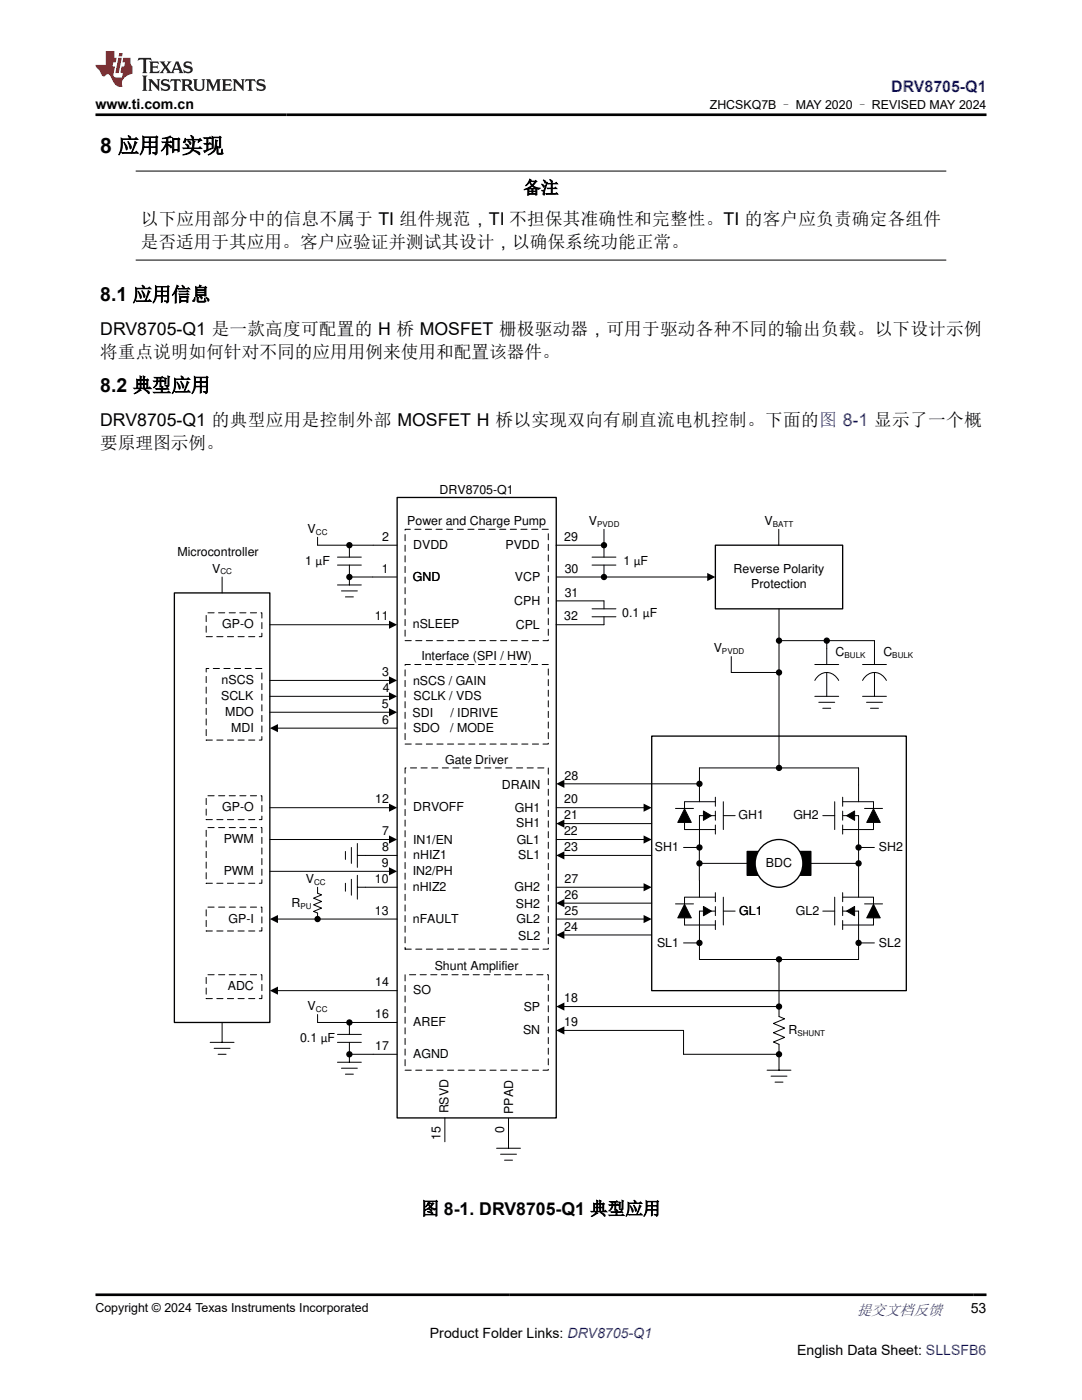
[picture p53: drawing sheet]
<svg xmlns="http://www.w3.org/2000/svg" width="216mm" height="279mm" viewBox="0 0 216 279" stroke-linecap="round" stroke-linejoin="round" font-family="sans-serif">
<defs><g id="words">
<text font-size="4.2" x="20" y="30.5">8 应用和实现</text>
<g font-size="3.9">
<text x="20" y="60.1">8.1 应用信息</text>
<text x="20" y="78.2">8.2 典型应用</text>
</g>
<g font-size="3.5">
<text x="104.4" y="38.6">备注</text>
<text x="28.1" y="45">以下应用部分中的信息不属于 TI 组件规范，TI 不担保其准确性和完整性。TI 的客户应负责确定各组件</text>
<text x="28.1" y="49.6">是否适用于其应用。客户应验证并测试其设计，以确保系统功能正常。</text>
<text x="20" y="66.9">DRV8705-Q1 是一款高度可配置的 H 桥 MOSFET 栅极驱动器，可用于驱动各种不同的输出负载。以下设计示例</text>
<text x="20" y="71.5">将重点说明如何针对不同的应用用例来使用和配置该器件。</text>
<text x="20" y="85">DRV8705-Q1 的典型应用是控制外部 MOSFET H 桥以实现双向有刷直流电机控制。下面的图 8-1 显示了一个概</text>
<text x="20" y="89.6">要原理图示例。</text>
<text x="84.1" y="242.4">图 8-1. DRV8705-Q1 典型应用</text>
</g>
<text font-size="3.2" fill="#00f" x="177.8" y="18.3">DRV8705-Q1</text>
<text font-size="3" fill="#00f" x="171" y="262.4">提交文档反馈</text>
<g font-size="2.8">
<text x="19" y="21.7">www.ti.com.cn</text>
<text x="193.7" y="262.1">53</text>
<text x="85.8" y="266.9">Product Folder Links: DRV8705-Q1</text>
<text x="159" y="270.3">English Data Sheet: SLLSFB6</text>
</g>
<g font-size="2.5">
<text x="141.6" y="21.8">ZHCSKQ7B – MAY 2020 – REVISED MAY 2024</text>
<text x="87.7" y="98.6">DRV8705-Q1</text>
<text x="61.4" y="106.4">V</text>
<text x="76.3" y="108">2</text>
<text x="81.3" y="104.8">Power and Charge Pump</text>
<text x="112.6" y="108">29</text>
<text x="117.5" y="104.8">V</text>
<text x="152.6" y="104.8">V</text>
<text x="35.4" y="111">Microcontroller</text>
<text x="60.9" y="112.7">1 ÖF</text>
<text x="82.4" y="109.5">DVDD</text>
<text x="100.9" y="109.5">PVDD</text>
<text x="124.4" y="112.7">1 ÖF</text>
<text x="42.3" y="114.3">V</text>
<text x="76.2" y="114.3">1</text>
<text x="82.4" y="115.9">GND</text>
<text x="102.7" y="115.9">VCP</text>
<text x="112.7" y="114.3">30</text>
<text x="112.7" y="119.1">31</text>
<text x="146.4" y="114.4">Reverse Polarity</text>
<text x="149.9" y="117.4">Protection</text>
<text x="44.4" y="125.4">GP-O</text>
<text x="74.8" y="123.8">11</text>
<text x="82.4" y="125.4">nSLEEP</text>
<text x="102.6" y="120.7">CPH</text>
<text x="102.9" y="125.6">CPL</text>
<text x="112.6" y="123.8">32</text>
<text x="124.2" y="123.1">0.1 ÖF</text>
<text x="84.1" y="131.8">Interface (SPI / HW)</text>
<text x="142.4" y="130.2">V</text>
<text x="166.7" y="131">C</text>
<text x="176.3" y="131">C</text>
<text x="44.2" y="136.5">nSCS</text>
<text x="76.3" y="134.9">3</text>
<text x="82.4" y="136.7">nSCS / GAIN</text>
<text x="44.1" y="139.7">SCLK</text>
<text x="44.9" y="142.9">MDO</text>
<text x="76.2" y="141.3">5</text>
<text x="76.4" y="138.1">4</text>
<text x="82.3" y="143.1">SDI</text>
<text x="82.5" y="139.7">SCLK / VDS</text>
<text x="89.9" y="143.1">/ IDRIVE</text>
<text x="46.1" y="146.1">MDI</text>
<text x="76.3" y="144.5">6</text>
<text x="82.4" y="146.1">SDO</text>
<text x="89.8" y="146.1">/ MODE</text>
<text x="88.8" y="152.4">Gate Driver</text>
<text x="112.6" y="155.6">28</text>
<text x="44.4" y="161.9">GP-O</text>
<text x="74.9" y="160.3">12</text>
<text x="82.4" y="161.9">DRVOFF</text>
<text x="100.1" y="157.4">DRAIN</text>
<text x="112.6" y="160.3">20</text>
<text x="76.3" y="166.7">7</text>
<text x="102.7" y="162.1">GH1</text>
<text x="103" y="165.1">SH1</text>
<text x="112.6" y="166.7">22</text>
<text x="112.6" y="163.5">21</text>
<text x="147.4" y="163.5">GH1</text>
<text x="158.3" y="163.5">GH2</text>
<text x="44.6" y="168.3">PWM</text>
<text x="76.2" y="173">9</text>
<text x="76.3" y="169.9">8</text>
<text x="82.4" y="168.5">IN1/EN</text>
<text x="82.5" y="171.5">nHIZ1</text>
<text x="103.1" y="168.5">GL1</text>
<text x="103.4" y="171.5">SL1</text>
<text x="112.6" y="169.9">23</text>
<text x="130.7" y="169.9">SH1</text>
<text x="152.8" y="173">BDC</text>
<text x="175.4" y="169.9">SH2</text>
<text x="44.6" y="174.6">PWM</text>
<text x="61" y="176.2">V</text>
<text x="74.8" y="176.2">10</text>
<text x="82.4" y="174.6">IN2/PH</text>
<text x="82.4" y="177.8">nHIZ2</text>
<text x="102.7" y="177.8">GH2</text>
<text x="112.6" y="176.2">27</text>
<text x="112.6" y="179.4">26</text>
<text x="45.6" y="184.2">GP-I</text>
<text x="58.2" y="181">R</text>
<text x="74.8" y="182.6">13</text>
<text x="82.4" y="184.2">nFAULT</text>
<text x="102.9" y="181.2">SH2</text>
<text x="103.1" y="184.2">GL2</text>
<text x="112.6" y="185.7">24</text>
<text x="112.6" y="182.6">25</text>
<text x="147.5" y="182.6">GL1</text>
<text x="158.8" y="182.6">GL2</text>
<text x="103.4" y="187.5">SL2</text>
<text x="131.1" y="188.9">SL1</text>
<text x="175.4" y="188.9">SL2</text>
<text x="45.5" y="197.7">ADC</text>
<text x="74.9" y="196.9">14</text>
<text x="86.7" y="193.7">Shunt Amplifier</text>
<text x="61.4" y="201.6">V</text>
<text x="74.9" y="203.2">16</text>
<text x="82.4" y="198.4">SO</text>
<text x="104.5" y="201.8">SP</text>
<text x="112.6" y="200">18</text>
<text x="59.9" y="208">0.1 ÖF</text>
<text x="74.9" y="209.6">17</text>
<text x="82.4" y="204.8">AREF</text>
<text x="104.4" y="206.4">SN</text>
<text x="112.6" y="204.8">19</text>
<text x="157.3" y="206.3">R</text>
<text x="82.4" y="211.1">AGND</text>
<text x="87.9" y="227.4" transform="rotate(-90 87.9 227.4)">15</text>
<text x="89.5" y="222.2" transform="rotate(-90 89.5 222.2)">RSVD</text>
<text x="100.6" y="226.2" transform="rotate(-90 100.6 226.2)">0</text>
<text x="102.4" y="222.3" transform="rotate(-90 102.4 222.3)">PPAD</text>
<text x="19" y="261.8">Copyright © 2024 Texas Instruments Incorporated</text>
</g>
<g font-size="1.6">
<text x="63" y="106.7">CC</text>
<text x="119.2" y="105.1">PVDD</text>
<text x="154.2" y="105.1">BATT</text>
<text x="44" y="114.7">CC</text>
<text x="144.1" y="130.5">PVDD</text>
<text x="168.5" y="131.3">BULK</text>
<text x="178.1" y="131.3">BULK</text>
<text x="62.7" y="176.6">CC</text>
<text x="60" y="181.3">PU</text>
<text x="63" y="202">CC</text>
<text x="159.1" y="206.7">SHUNT</text>
</g>
</g></defs>
<g fill="none" stroke="#000" stroke-width=".2">
<path d="M27.1 34.1h161.7M27.1 51.9h161.7M44.3 115.2v3.1M63.4 107.2v1.6h15.8M67.3 112.8h4.8M67.3 111.2h4.8M67.3 116.7h4.8M68.1 117.9h3.2M68.9 119.1h1.6M69.7 115.2h9.4M69.7 108.8v2.4M69.7 112.8v3.9"/>
<path d="M110.9 108.8h9.5M111 119.9h9.5v1.6M111 115.2h30.3M118.1 112.8h4.8M118.1 111.2h4.8M120.5 105.6v5.6M120.5 112.8v2.4M53.8 124.7h24M53.8 135.8h24M53.8 139h24M118.1 123.1h4.8M118.1 121.5h4.8"/>
<path d="M120.5 123.1v1.6h-9.6M53.8 142.1h24M55.3 145.3h23.9M139.6 156.6v3.4M142.7 159.1v1.8M53.8 161.2h24M53.8 167.5h24M53.8 173.9h24M68.9 169.9v1.6M68.9 176.3v1.6M70.1 169.1v3.2M70.1 175.5v3.2"/>
<path d="M71.3 170.7h7.9M71.3 168.3v4.8M71.3 174.7v4.7M71.3 177.1h7.9M134.8 161.3h3.6M136.6 161.4l1.3 2.7h-2.7zM136.6 160v1.4M136.6 164.1v1.4M136.6 165.6h6.1M136.6 160h6.1M140.4 161.8l1.5 1-1.5 .9zM142.7 162.8h-3.1v6.3"/>
<path d="M142.7 161.9v1.8M142.7 164.7v1.8M144.3 162.8h2.4M144.3 160v5.6M55.3 183.4h23.9M55.3 197.7h23.9M41.9 208h4.8M42.7 209.2h3.2M43.5 210.4h1.6M44.3 204.1v3.9M63.4 202.5v1.6h15.8M67.3 208h4.8"/>
<path d="M67.3 206.4h4.8M67.3 212h4.8M68.1 213.2h3.2M68.9 214.4h1.6M69.7 210.4h9.5M69.7 204.1v2.3M69.7 208v4M88.8 223.1v4.8M99.1 229.2h4.7M99.9 230.3h3.2M100.7 231.5h1.6M101.5 223.2v6"/>
</g>
<g fill="#000">
<path d="M141.1 114.3l1.6 .9-1.6 .8zM77.6 135l1.6 .8-1.6 .8zM77.6 138.2l1.6 .8-1.6 .8zM77.6 123.9l1.6 .8-1.6 .8zM53.8 145.3l1.7-.8v1.6zM77.6 141.3l1.6 .8-1.6 .9zM77.6 160.4l1.6 .8-1.6 .8zM77.6 166.7l1.6 .8-1.6 .9zM77.6 173.1l1.6 .8-1.6 .8zM136.6 161.4l1.3 2.7h-2.7zM140.4 161.8l1.5 1-1.5 .9zM53.8 183.4l1.7-.8v1.6z"/>
<path d="M53.8 197.7l1.7-.8v1.6z"/>
<path d="M149.1 169.9h12.7v4.8h-12.7z" fill-rule="evenodd"/>
<circle cx="69.7" cy="115.2" r=".5"/>
<circle cx="69.7" cy="108.8" r=".5"/>
<circle cx="120.5" cy="115.2" r=".5"/>
<circle cx="120.5" cy="108.8" r=".5"/>
<circle cx="69.7" cy="204.1" r=".5"/>
<circle cx="69.7" cy="210.4" r=".5"/>
</g>
<g fill="none" stroke="#000" stroke-width=".26">
<path d="M79.2 99.3h31.8v123.8h-31.8zM34.8 118.3h19v85.8h-19zM142.7 108.8h25.4v12.7h-25.4zM130 146.9h50.8v50.8h-50.8zM149.1 169.9h12.7v4.8h-12.7z"/>
<circle cx="69.7" cy="115.2" r=".5"/>
<circle cx="69.7" cy="108.8" r=".5"/>
<circle cx="120.5" cy="115.2" r=".5"/>
<circle cx="120.5" cy="108.8" r=".5"/>
<circle cx="69.7" cy="204.1" r=".5"/>
<circle cx="69.7" cy="210.4" r=".5"/>
</g>
<path d="M80.8 105.6h28.6v22.3h-28.6zM41.1 133.4h11.2v14.3h-11.2zM41.1 122.3h11.2v4.8h-11.2zM80.8 132.6h28.6v15.9h-28.6zM41.1 158.8h11.2v4.8h-11.2zM80.8 153.3h28.6v36.1h-28.6zM41.1 165.2h11.2v11.1h-11.2zM41.1 181h11.2v4.8h-11.2zM41.1 194.5h11.2v4.8h-11.2zM80.8 194.5h28.6v19.1h-28.6z" fill="none" stroke="#000" stroke-width=".2" stroke-dasharray="1.2 .9"/>
<circle cx="155.4" cy="172.3" r="4.8" fill="#fff"/>
<g fill="none" stroke="#000" stroke-width=".26">
<circle cx="155.4" cy="127.9" r=".5"/>
<circle cx="155.4" cy="134.2" r=".5"/>
<circle cx="165" cy="127.9" r=".5"/>
<circle cx="139.6" cy="156.4" r=".5"/>
<circle cx="155.4" cy="153.3" r=".5"/>
<circle cx="139.6" cy="169.1" r=".5"/>
<circle cx="139.6" cy="172.3" r=".5"/>
<circle cx="155.4" cy="172.3" r="4.8"/>
<circle cx="171.3" cy="169.1" r=".5"/>
<circle cx="171.3" cy="172.3" r=".5"/>
<circle cx="63.4" cy="183.4" r=".5"/>
<circle cx="139.6" cy="188.2" r=".5"/>
<circle cx="155.4" cy="191.5" r=".5"/>
<circle cx="171.3" cy="188.2" r=".5"/>
<circle cx="155.4" cy="200.9" r=".5"/>
<circle cx="155.4" cy="210.4" r=".5"/>
</g>
<g fill="none" stroke="#000" stroke-width=".2">
<path d="M155.4 105.6v3.2M145.9 131v3.2h9.5M155.4 121.5v31.8M155.4 127.9h19.1v4.7M162.6 135.8a2.59 2.59 0 0 1 2.4-1.6 2.59 2.59 0 0 1 2.3 1.6M162.6 132.6h4.7M162.6 139h4.7M165 127.9v4.7M165 134.2v4.8M172.1 135.8a2.59 2.59 0 0 1 2.4-1.6 2.59 2.59 0 0 1 2.4 1.6M172.1 132.6h4.8M172.1 139h4.8"/>
<path d="M174.5 134.2v4.8M112.4 156.4h27.2M139.5 153.3h31.8v6.7M139.6 153.3v3.3M163.4 140.2h3.2M164.2 141.3h1.6M168.1 159.1v1.8M172.9 140.2h3.2M173.7 141.3h1.6M63.4 177.1v1.2l.8 .3-1.6 .7 1.6 .6-1.6 .7 1.6 .6-1.6 .7 .8 .3v1.2M111 161.2h17.6M111 167.5h17.6"/>
<path d="M111 177.1h17.6M112.4 170.7h17.6M112.4 164.4h17.6M136.4 169.1h3.1v6.6M136.6 179.1v1.4M136.6 179.1h6.1M139.6 175.7v3.4M139.6 172.3h9.5M142.7 178.1v1.9M144.3 179.1v5.5M161.8 172.3h9.5M164.2 162.8h2.4"/>
<path d="M166.6 160v5.6M166.6 179.1v5.5M168.1 179.1h6.2M168.1 162.8h3.2v16.3M168.1 161.9v1.8M168.1 164.7v1.8M168.1 178.1v1.9M168.1 165.6h6.2M168.1 160h6.2M168.9 162.8l1.6-1v1.9zM171.3 169.1h3.2M172.5 161.3h3.6"/>
<path d="M174.3 161.4l1.3 2.7h-2.7zM174.3 160v1.4M174.3 164.1v1.4M174.3 179.1v1.4M111 183.4h17.6M112.4 186.6h17.6M112.4 180.2h17.6M134.8 180.4h3.6M136.4 188.2h3.1M136.6 180.5l1.3 2.7h-2.7zM136.6 183.2v1.4M136.6 184.6h6.1"/>
<path d="M140.4 180.9l1.5 .9-1.5 1zM142.7 181.8h-3.1v9.7h31.7v-9.7h-3.2M142.7 180.9v1.8M142.7 183.7v1.8M144.3 181.8h2.4M155.4 191.5v11.4l1.2 .4-2.3 1 2.3 .9-2.3 .9 2.3 .9-2.3 1 1.1 .4v5.2M164.2 181.8h2.4M168.1 184.6h6.2M168.1 180.9v1.8M168.1 183.7v1.8M168.9 181.8l1.6-.9v1.9zM171.3 188.2h3.2"/>
<path d="M172.5 180.4h3.6M174.3 180.5l1.3 2.7h-2.7zM174.3 183.2v1.4M112.4 200.9h43M112.4 205.6h24v4.8h19M153.1 213.6h4.7M153.9 214.8h3.1M154.6 216h1.6"/>
</g>
<g fill="#000">
<path d="M111 156.4l1.6-.8v1.6zM111 170.7l1.6-.8v1.6zM111 164.4l1.6-.8v1.6zM128.4 160.4l1.6 .8-1.6 .8zM128.4 166.7l1.6 .8-1.6 .9zM128.4 176.3l1.6 .8-1.6 .8zM168.9 162.8l1.6-1v1.9zM174.3 161.4l1.3 2.7h-2.7zM111 186.6l1.6-.8v1.6zM111 180.2l1.6-.8v1.7zM128.4 182.6l1.6 .8-1.6 .8zM136.6 180.5l1.3 2.7h-2.7z"/>
<path d="M140.4 180.9l1.5 .9-1.5 1zM168.9 181.8l1.6-.9v1.9zM174.3 180.5l1.3 2.7h-2.7zM111 200.9l1.6-.8v1.6zM111 205.6l1.6-.8v1.7z"/>
<circle cx="155.4" cy="127.9" r=".5"/>
<circle cx="155.4" cy="134.2" r=".5"/>
<circle cx="165" cy="127.9" r=".5"/>
<circle cx="139.6" cy="156.4" r=".5"/>
<circle cx="155.4" cy="153.3" r=".5"/>
<circle cx="139.6" cy="169.1" r=".5"/>
<circle cx="139.6" cy="172.3" r=".5"/>
<circle cx="171.3" cy="169.1" r=".5"/>
<circle cx="171.3" cy="172.3" r=".5"/>
<circle cx="63.4" cy="183.4" r=".5"/>
<circle cx="139.6" cy="188.2" r=".5"/>
<circle cx="155.4" cy="191.5" r=".5"/>
<circle cx="171.3" cy="188.2" r=".5"/>
<circle cx="155.4" cy="200.9" r=".5"/>
<circle cx="155.4" cy="210.4" r=".5"/>
</g>
<path d="M27.7 11.6l-.2 .5 .5-.2h.6v.1v2.2l-.2 .4h1l-.2-.4v-2.2v-.1h.5l.5 .2-.1-.5zM29.8 12.3l.2 .4v1.5l-.2 .4h1.9l.1-.6a1.08 1.08 0 0 1-1.3 .2v-.7h.6l.4 .2v-.7l-.4 .2h-.6v-.5l.2-.2a1 1 0 0 1 1 .3l-.1-.5zM31.8 12.3l1 1.1-1 1.2h.9l-.2-.2 .4-.8 .5 .8-.2 .2h1.6l-.2-.2 .1-.5h1l.1 .5-.1 .2h.9l-.2-.3-.8-2h-.5l-1 2.2-.8-1.1 .9-1.1h-.8l.2 .2-.5 .6-.3-.6 .1-.2zM35.2 12.7l.4 1h-.8zM36.8 12.4a.65 .65 0 0 0-.2 .7 .65 .65 0 0 0 .6 .5l.7 .1 .1 .3a.79 .79 0 0 1-.7 .4 .79 .79 0 0 1-.7-.5l.1 .7 .2-.1a.93 .93 0 0 0 1.1 .1 .93 .93 0 0 0 .4-1 1.46 1.46 0 0 0-1.2-.6l-.1-.3a1.09 1.09 0 0 1 1.2 .2l-.2-.6-.1 .1-.6-.2zM28.4 15.1l.2 .4v2.2l-.2 .4h1l-.2-.4v-2.2l.2-.4zM29.6 15.8l.2 .4v1.5l-.2 .4h.8l-.3-.4v-1.3l1.7 1.8v-2l.2-.4h-.8l.2 .2 .1 1.1-1.2-1.3zM32.3 15.9a.65 .65 0 0 0-.2 .8 .65 .65 0 0 0 .7 .4l.6 .2 .1 .2a.79 .79 0 0 1-.7 .4 .79 .79 0 0 1-.7-.5l.1 .7 .2-.1a.93 .93 0 0 0 1.1 .1 .93 .93 0 0 0 .4-.9 1.46 1.46 0 0 0-1.2-.6l-.1-.4a1.09 1.09 0 0 1 1.2 .2l-.2-.6-.1 .1-.6-.1zM34.1 15.8l-.1 .6a.63 .63 0 0 1 .7-.3l.1 1.6-.3 .4h1l-.2-.4v-1.6a.66 .66 0 0 1 .8 .3l-.1-.6zM36.2 15.8l.2 .4v1.5l-.2 .4h.9l-.2-.2v-.7h.5l.1 .2a.79 .79 0 0 0 1.2 .6l-1-.9a.61 .61 0 0 0 .6-.6 .61 .61 0 0 0-.5-.7zM36.9 16.1h.2a.47 .47 0 0 1 .5 .1 .47 .47 0 0 1 .1 .5l-.2 .1-.6 .1zM38.5 15.8l.2 .2a2.27 2.27 0 0 0 .4 2 1.04 1.04 0 0 0 1.7-.7v-1.3l.2-.2h-.8l.2 .4v1.1a.6 .6 0 0 1-.6 .6 .6 .6 0 0 1-.6-.6v-1.1l.3-.4zM41.1 15.8l.2 .4v1.5l-.2 .4h.7l-.2-.4v-1.4l.9 1.9 .8-1.9v1.4l-.2 .4h1l-.3-.4v-1.5l.3-.4h-.8l-.7 1.5-.7-1.5zM44.3 15.8l.2 .4v1.5l-.2 .4h1.9l.1-.6a1.09 1.09 0 0 1-1.3 .2v-.7h.6l.4 .2v-.6l-.4 .2h-.6v-.6l.2-.1a1.01 1.01 0 0 1 1 .3l-.1-.6zM46.4 15.8l.3 .4v1.5l-.3 .4h.8l-.2-.4v-1.3l1.6 1.8v-2l.2-.4h-.7l.2 .2v1.1l-1.2-1.3zM49 15.8l-.1 .6a.63 .63 0 0 1 .8-.3v1.6l-.3 .4h1l-.2-.4v-1.6a.66 .66 0 0 1 .8 .3l-.1-.6zM51.4 15.9a.65 .65 0 0 0-.2 .8 .65 .65 0 0 0 .6 .4l.6 .2 .2 .2a.79 .79 0 0 1-.8 .4 .79 .79 0 0 1-.6-.5l.1 .7 .2-.1a.93 .93 0 0 0 1 .1 .93 .93 0 0 0 .5-.9 1.46 1.46 0 0 0-1.3-.6l-.1-.4a1.09 1.09 0 0 1 1.3 .2l-.2-.6-.2 .1-.5-.1z" fill="#231f20"/>
<path d="M21.1 10.2v2.8h-2.1l.1 .3 .9 1a.95 .95 0 0 0 .9 .9 .59 .59 0 0 1 .6-.4 .59 .59 0 0 1 .5 .4l.4 .7a1.59 1.59 0 0 0 2.1 1.4 1.61 1.61 0 0 1 1-2.3l1-.3-.1-1.5a1.59 1.59 0 0 1-.4-1.7h-1.4l-.2 .9h.5l-.1 .9h-.5l-.2 1v.2l.4 .1-.2 .9h-.6a.73 .73 0 0 1-1.1-.7l.3-1.5h-.5l.2-.9h.5l.2-.9h-.5v-1.3zM23.6 11.5l-.6 3.1h.7l.6-3.1zM23.8 10.6l-.1 .6h.7l.1-.6z" fill="#ed1c24"/>
<path d="M19 22.9h177.8M19 258.4h177.8" fill="none" stroke="#000" stroke-width=".53"/>
<use href="#words"/>
</svg>
